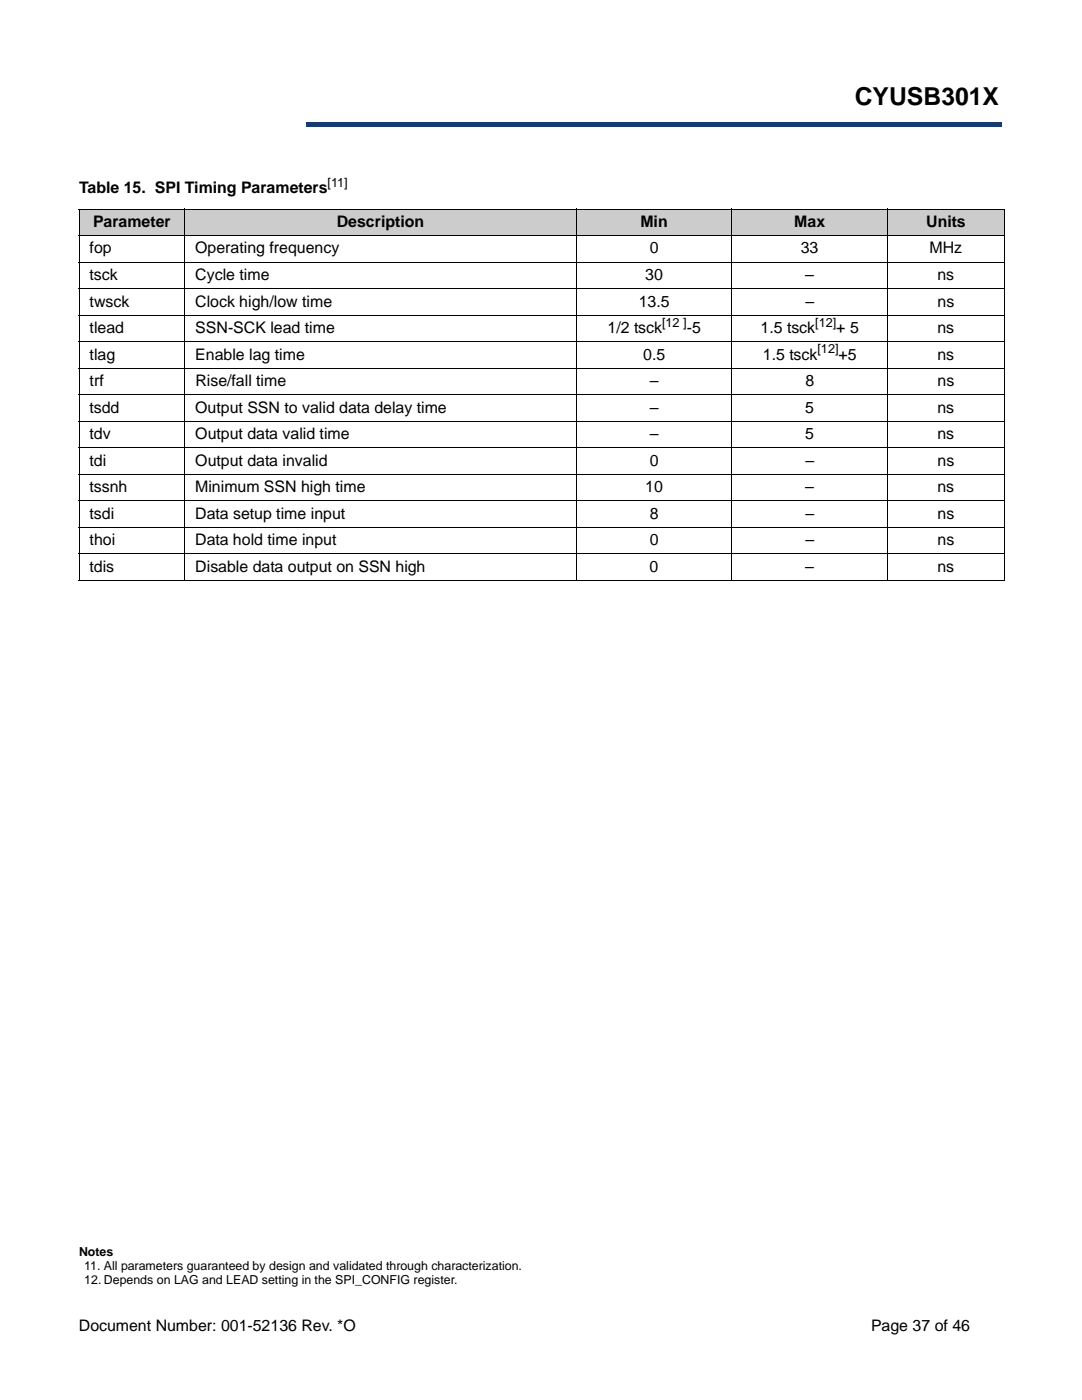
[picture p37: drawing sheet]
<svg xmlns="http://www.w3.org/2000/svg" width="216mm" height="279mm" viewBox="0 0 216 279" stroke-linecap="round" stroke-linejoin="round" font-family="sans-serif">
<defs><g id="words">
<text font-size="4.9" x="170.6" y="20.9">CYUSB301X</text>
<g font-size="3.2">
<text x="15.8" y="38.6">Table 15. SPI Timing Parameters</text>
<text x="18.6" y="45.3">Parameter</text>
<text x="67.2" y="45.3">Description</text>
<text x="127.8" y="45.3">Min</text>
<text x="158.5" y="45.3">Max</text>
<text x="184.8" y="45.3">Units</text>
<text x="17.9" y="50.6">fop</text>
<text x="39" y="50.6">Operating frequency</text>
<text x="129.6" y="50.6">0</text>
<text x="159.8" y="50.6">33</text>
<text x="185.5" y="50.6">MHz</text>
<text x="17.9" y="55.9">tsck</text>
<text x="39" y="55.9">Cycle time</text>
<text x="128.8" y="55.9">30</text>
<text x="160.7" y="55.9">–</text>
<text x="187.1" y="55.9">ns</text>
<text x="17.9" y="61.2">twsck</text>
<text x="39" y="61.2">Clock high/low time</text>
<text x="127.4" y="61.2">13.5</text>
<text x="160.7" y="61.2">–</text>
<text x="187.1" y="61.2">ns</text>
<text x="17.9" y="71.8">tlag</text>
<text x="17.9" y="66.5">tlead</text>
<text x="39" y="71.8">Enable lag time</text>
<text x="39" y="66.5">SSN-SCK lead time</text>
<text x="121.2" y="66.5">1/2 tsck</text>
<text x="128.3" y="71.8">0.5</text>
<text x="137" y="66.5">-5</text>
<text x="151.8" y="66.5">1.5 tsck</text>
<text x="152.2" y="71.8">1.5 tsck</text>
<text x="166.9" y="66.5">+ 5</text>
<text x="167.3" y="71.8">+5</text>
<text x="187.1" y="66.5">ns</text>
<text x="187.1" y="71.8">ns</text>
<text x="17.9" y="77">trf</text>
<text x="39" y="77">Rise/fall time</text>
<text x="129.6" y="77">–</text>
<text x="160.7" y="77">8</text>
<text x="187.1" y="77">ns</text>
<text x="17.9" y="82.3">tsdd</text>
<text x="39" y="82.3">Output SSN to valid data delay time</text>
<text x="129.6" y="82.3">–</text>
<text x="160.7" y="82.3">5</text>
<text x="187.1" y="82.3">ns</text>
<text x="17.9" y="87.6">tdv</text>
<text x="39" y="87.6">Output data valid time</text>
<text x="129.6" y="87.6">–</text>
<text x="160.7" y="87.6">5</text>
<text x="187.1" y="87.6">ns</text>
<text x="17.9" y="92.9">tdi</text>
<text x="39" y="92.9">Output data invalid</text>
<text x="129.7" y="92.9">0</text>
<text x="160.7" y="92.9">–</text>
<text x="187.1" y="92.9">ns</text>
<text x="17.9" y="98.2">tssnh</text>
<text x="39" y="98.2">Minimum SSN high time</text>
<text x="128.7" y="98.2">10</text>
<text x="160.7" y="98.2">–</text>
<text x="187" y="98.2">ns</text>
<text x="17.9" y="103.5">tsdi</text>
<text x="39" y="103.5">Data setup time input</text>
<text x="129.7" y="103.5">8</text>
<text x="160.7" y="103.5">–</text>
<text x="187.1" y="103.5">ns</text>
<text x="17.9" y="108.8">thoi</text>
<text x="39" y="108.8">Data hold time input</text>
<text x="129.7" y="108.8">0</text>
<text x="160.7" y="108.8">–</text>
<text x="187.1" y="108.8">ns</text>
<text x="17.9" y="114.1">tdis</text>
<text x="39" y="114.1">Disable data output on SSN high</text>
<text x="129.6" y="114.1">0</text>
<text x="160.7" y="114.1">–</text>
<text x="187" y="114.1">ns</text>
<text x="15.7" y="265.6">Document Number: 001-52136 Rev. *O</text>
<text x="173.8" y="265.6">Page 37 of 46</text>
</g>
<g font-size="2.5">
<text x="65.4" y="37.3">[11]</text>
<text x="132.1" y="65.2">[12 ]</text>
<text x="162.6" y="65.2">[12]</text>
<text x="163.1" y="70.5">[12]</text>
<text x="15.8" y="250.6">Notes</text>
<text x="16.8" y="253.4">11. All parameters guaranteed by design and validated through characterization.</text>
<text x="16.8" y="256.2">12. Depends on LAG and LEAD setting in the SPI_CONFIG register.</text>
</g>
</g></defs>
<path d="M61 24.4h138.8v.9h-138.8z" fill="#163b71"/>
<path d="M61 24.4h138.9" fill="none" stroke="#163b71" stroke-width=".2"/>
<path d="M199.7 24.4h.2v1h-.2z" fill="#163b71"/>
<path d="M61 25.3h138.8" fill="none" stroke="#163b71" stroke-width=".2"/>
<path d="M61 24.3h.1v1h-.1z" fill="#163b71"/>
<g fill="#fff">
<path d="M15.8 8.6h45.2v18h-45.2z"/>
<path d="M15.7 262.8h55.3v3.5h-55.3z"/>
</g>
<g fill="#ccc">
<path d="M15.8 41.8h21.1v5.3h-21.1z"/>
<path d="M36.9 41.8h78.1v5.3h-78.1z"/>
<path d="M115 41.8h31v5.3h-31z"/>
<path d="M146 41.8h31.1v5.3h-31.1z"/>
<path d="M177.1 41.8h23.3v5.3h-23.3z"/>
</g>
<g fill="none" stroke="#000" stroke-width=".2">
<path d="M15.7 41.8h184.8M15.7 47.1h184.8M15.7 52.3h184.8M15.7 57.6h184.8M15.8 41.8v74M36.9 41.7v74.2M115 41.7v74.2M146.1 41.7v74.2M177.1 41.7v74.2M200.4 41.8v74M15.7 62.9h184.8M15.7 68.2h184.8"/>
<path d="M15.7 73.5h184.8M15.7 78.8h184.8M15.7 84.1h184.8M15.7 89.4h184.8M15.7 94.7h184.8M15.7 100h184.8M15.7 105.3h184.8M15.7 110.6h184.8M15.7 115.8h184.8"/>
</g>
<use href="#words"/>
</svg>
